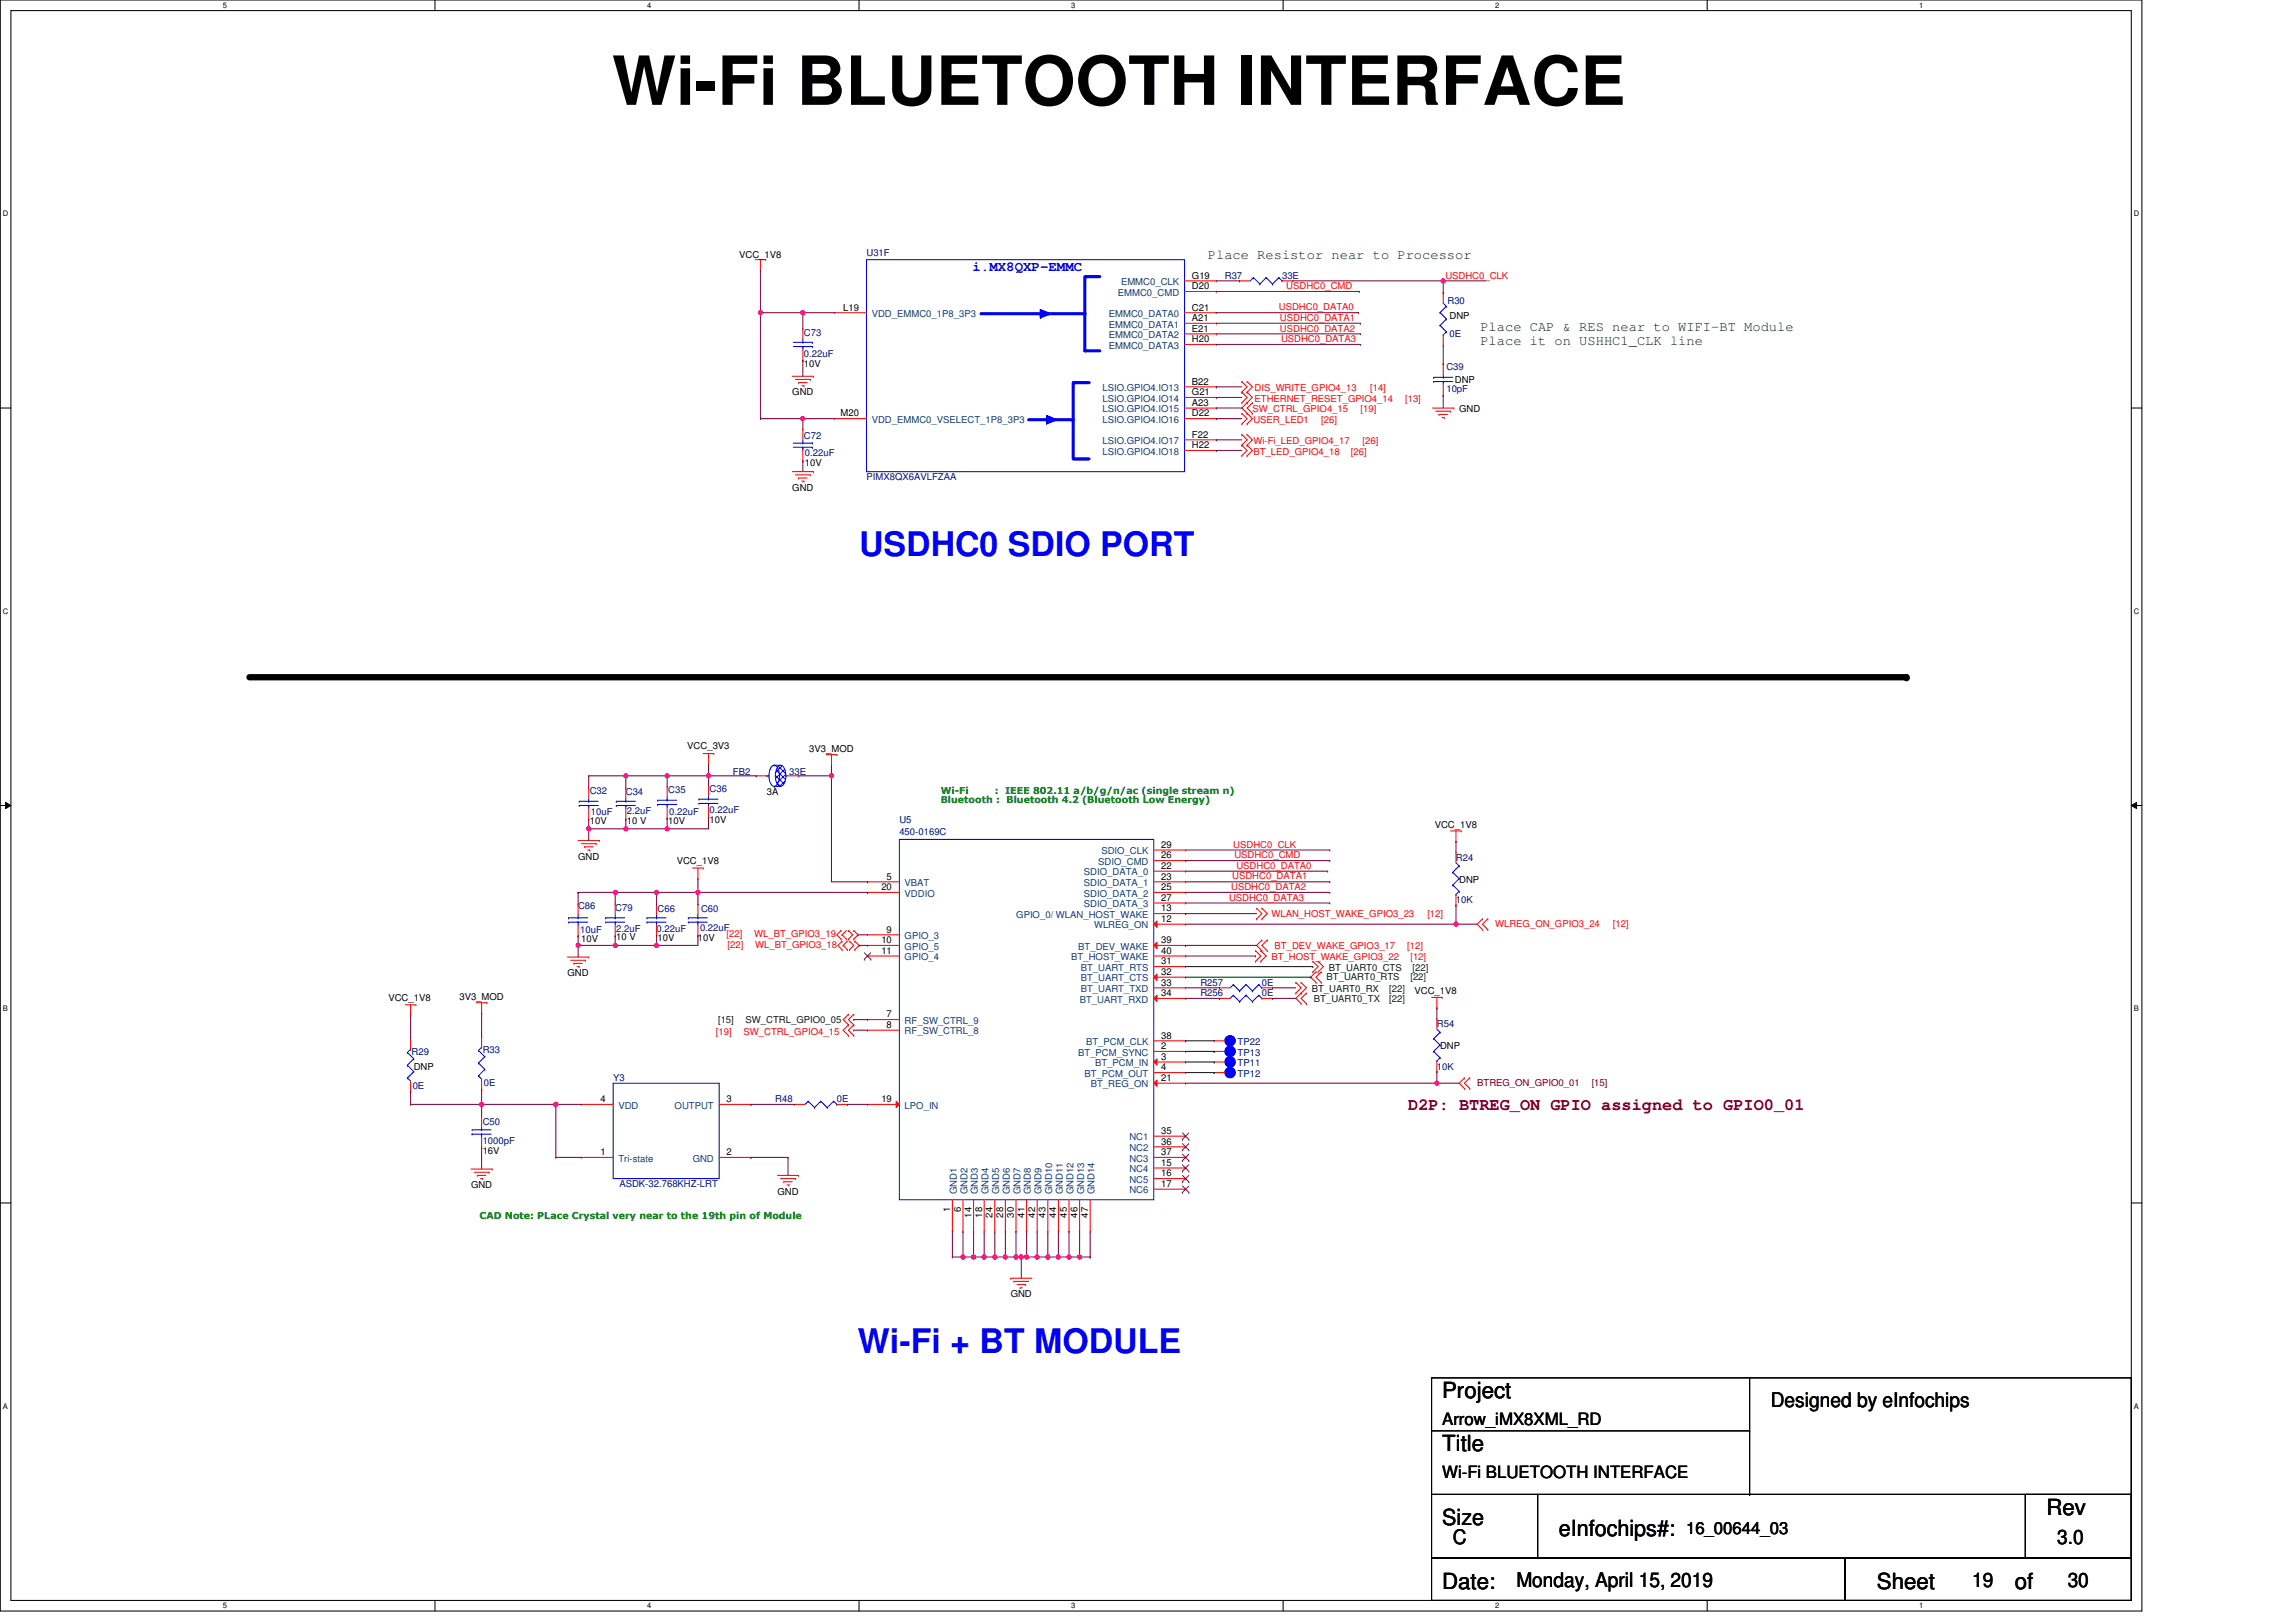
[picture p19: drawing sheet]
<svg xmlns="http://www.w3.org/2000/svg" width="297mm" height="210mm" viewBox="0 0 297 210" stroke-linecap="round" stroke-linejoin="round" font-family="sans-serif">
<defs><g id="words">
<text font-size="8.8" x="79.2" y="13.6">Wi-Fi BLUETOOTH INTERFACE</text>
<g font-size="4.4" fill="#00f">
<text x="111.1" y="72">USDHC0 SDIO PORT</text>
<text x="111" y="175.2">Wi-Fi + BT MODULE</text>
</g>
<g font-size="2.9">
<text x="186.6" y="180.9">Project</text>
<text x="186.6" y="187.8">Title</text>
<text x="186.6" y="197.4">Size</text>
<text x="264.8" y="196">Rev</text>
<text x="201.7" y="198.7">eInfochips#:</text>
<text x="186.6" y="205.6">Date:</text>
<text x="242.8" y="205.6">Sheet</text>
<text x="260.6" y="205.6">of</text>
</g>
<g font-size="2.6">
<text x="229.1" y="182">Designed by eInfochips</text>
<text x="187.9" y="199.9">C</text>
<text x="266.1" y="199.9">3.0</text>
<text x="196.2" y="205.4">Monday, April 15, 2019</text>
<text x="255.2" y="205.4">19</text>
<text x="267.5" y="205.4">30</text>
</g>
<text font-size="2.2" fill="#800000" x="182.2" y="143.6">D2P: BTREG_ON GPIO assigned to GPIO0_01</text>
<g font-size="2.2">
<text x="186.6" y="184.4">Arrow_iMX8XML_RD</text>
<text x="186.6" y="191.3">Wi-Fi BLUETOOTH INTERFACE</text>
<text x="218.1" y="198.5">16_00644_03</text>
</g>
<text font-size="1.8" fill="#00f" x="125.8" y="35.1">i.MX8QXP-EMMC</text>
<g font-size="1.8" fill="#004000">
<text x="156.3" y="33.5">Place Resistor near to Processor</text>
<text x="191.5" y="42.8">Place CAP &amp; RES near to WIFI-BT Module</text>
<text x="191.5" y="44.6">Place it on USHHC1_CLK line</text>
</g>
<g font-size="1.2">
<text x="95.6" y="33.3">VCC_1V8</text>
<text x="109.1" y="40.2">L19</text>
<text x="154.2" y="37.4">D20</text>
<text x="154.2" y="36.1">G19</text>
<text x="154.2" y="40.2">C21</text>
<text x="154.2" y="41.6">A21</text>
<text x="187.5" y="41.3">DNP</text>
<text x="104" y="47.5">10V</text>
<text x="154.2" y="42.9">E21</text>
<text x="154.2" y="44.3">H20</text>
<text x="102.5" y="51.2">GND</text>
<text x="108.7" y="53.9">M20</text>
<text x="154.2" y="49.8">B22</text>
<text x="154.2" y="51.2">G21</text>
<text x="154.2" y="52.5">A23</text>
<text x="154.2" y="53.9">D22</text>
<text x="188.2" y="49.5">DNP</text>
<text x="188.8" y="53.4">GND</text>
<text x="154.2" y="58">H22</text>
<text x="154.2" y="56.6">F22</text>
<text x="102.5" y="63.5">GND</text>
<text x="104.1" y="60.4">10V</text>
<text x="88.9" y="97">VCC_3V3</text>
<text x="104.7" y="97.3">3V3_MOD</text>
<text x="76.3" y="106.6">10V</text>
<text x="81.1" y="106.6">10 V</text>
<text x="86.4" y="106.6">10V</text>
<text x="91.8" y="106.4">10V</text>
<text x="99.2" y="102.9">3A</text>
<text x="185.6" y="107.1">VCC_1V8</text>
<text x="74.8" y="111.2">GND</text>
<text x="87.5" y="111.8">VCC_1V8</text>
<text x="114.7" y="113.8">5</text>
<text x="150.2" y="109.7">29</text>
<text x="150.2" y="111.1">26</text>
<text x="150.2" y="112.5">22</text>
<text x="150.2" y="113.8">23</text>
<text x="114" y="115.2">20</text>
<text x="150.2" y="119.3">12</text>
<text x="150.2" y="118">13</text>
<text x="150.2" y="115.2">25</text>
<text x="150.2" y="116.6">27</text>
<text x="188.8" y="114.3">DNP</text>
<text x="75.2" y="121.9">10V</text>
<text x="79.7" y="121.7">10 V</text>
<text x="85.1" y="121.8">10V</text>
<text x="90.3" y="121.8">10V</text>
<text x="114" y="122.1">10</text>
<text x="114" y="123.4">11</text>
<text x="114.7" y="120.7">9</text>
<text x="150.2" y="123.4">40</text>
<text x="150.2" y="122.1">39</text>
<text x="150.2" y="124.8">31</text>
<text x="50.2" y="129.5">VCC_1V8</text>
<text x="59.4" y="129.3">3V3_MOD</text>
<text x="73.4" y="126.3">GND</text>
<text x="114.7" y="131.7">7</text>
<text x="150.2" y="126.2">32</text>
<text x="150.2" y="127.6">33</text>
<text x="150.2" y="128.9">34</text>
<text x="183" y="128.7">VCC_1V8</text>
<text x="114.7" y="133">8</text>
<text x="150.2" y="134.4">38</text>
<text x="150.2" y="135.8">2</text>
<text x="150.2" y="137.2">3</text>
<text x="186.3" y="135.8">DNP</text>
<text x="53.5" y="138.4">DNP</text>
<text x="77.7" y="142.6">4</text>
<text x="94" y="142.6">3</text>
<text x="114" y="142.6">19</text>
<text x="150.2" y="138.5">4</text>
<text x="150.2" y="139.9">21</text>
<text x="62.4" y="149.4">16V</text>
<text x="77.7" y="149.5">1</text>
<text x="94" y="149.5">2</text>
<text x="150.2" y="146.8">35</text>
<text x="150.2" y="148.1">36</text>
<text x="150.2" y="149.5">37</text>
<text x="60.9" y="153.8">GND</text>
<text x="100.6" y="154.6">GND</text>
<text x="150.2" y="150.9">15</text>
<text x="150.2" y="152.2">16</text>
<text x="150.2" y="153.6">17</text>
<text x="122.9" y="156.9" transform="rotate(-90 122.9 156.9)">1</text>
<text x="124.3" y="156.9" transform="rotate(-90 124.3 156.9)">6</text>
<text x="125.7" y="157.6" transform="rotate(-90 125.7 157.6)">14</text>
<text x="127" y="157.6" transform="rotate(-90 127 157.6)">18</text>
<text x="128.4" y="157.6" transform="rotate(-90 128.4 157.6)">24</text>
<text x="129.8" y="157.6" transform="rotate(-90 129.8 157.6)">28</text>
<text x="131.2" y="157.6" transform="rotate(-90 131.2 157.6)">30</text>
<text x="132.5" y="157.6" transform="rotate(-90 132.5 157.6)">41</text>
<text x="133.9" y="157.6" transform="rotate(-90 133.9 157.6)">42</text>
<text x="135.3" y="157.6" transform="rotate(-90 135.3 157.6)">43</text>
<text x="136.6" y="157.6" transform="rotate(-90 136.6 157.6)">44</text>
<text x="138" y="157.6" transform="rotate(-90 138 157.6)">45</text>
<text x="139.4" y="157.6" transform="rotate(-90 139.4 157.6)">46</text>
<text x="140.8" y="157.6" transform="rotate(-90 140.8 157.6)">47</text>
<text x="130.8" y="167.9">GND</text>
</g>
<g font-size="1.2" fill="#000080">
<text x="112.1" y="33.1">U31F</text>
<text x="158.5" y="36.1">R37</text>
<text x="165.9" y="36.1">33E</text>
<text x="187.3" y="39.4">R30</text>
<text x="104" y="43.5">C73</text>
<text x="104" y="46.2">0.22uF</text>
<text x="187.1" y="47.9">C39</text>
<text x="187.5" y="43.6">0E</text>
<text x="187.1" y="50.8">10pF</text>
<text x="104" y="56.8">C72</text>
<text x="104.1" y="59">0.22uF</text>
<text x="112.1" y="62.1">PIMX8QX6AVLFZAA</text>
<text x="94.8" y="100.3">FB2</text>
<text x="102.1" y="100.3">33E</text>
<text x="76.3" y="102.7">C32</text>
<text x="76.4" y="105.5">10uF</text>
<text x="81" y="102.9">C34</text>
<text x="81.1" y="105.3">2.2uF</text>
<text x="86.4" y="102.6">C35</text>
<text x="86.6" y="105.5">0.22uF</text>
<text x="91.8" y="102.5">C36</text>
<text x="91.8" y="105.2">0.22uF</text>
<text x="116.4" y="106.4">U5</text>
<text x="116.4" y="108.1">450-0169C</text>
<text x="188.4" y="111.4">R24</text>
<text x="74.8" y="117.7">C86</text>
<text x="79.6" y="117.8">C79</text>
<text x="85.1" y="118">C66</text>
<text x="90.7" y="118">C60</text>
<text x="188.4" y="116.9">10K</text>
<text x="75.1" y="120.7">10uF</text>
<text x="79.7" y="120.6">2.2uF</text>
<text x="84.9" y="120.6">0.22uF</text>
<text x="90.6" y="120.4">0.22uF</text>
<text x="155.3" y="127.6">R257</text>
<text x="155.3" y="128.9">R256</text>
<text x="163.3" y="127.6">0E</text>
<text x="163.3" y="128.9">0E</text>
<text x="53.3" y="136.5">R29</text>
<text x="62.4" y="136.2">R33</text>
<text x="160.1" y="136.6">TP13</text>
<text x="160.1" y="138">TP11</text>
<text x="160.1" y="135.2">TP22</text>
<text x="185.9" y="132.9">R54</text>
<text x="53.4" y="140.9">0E</text>
<text x="62.6" y="140.6">0E</text>
<text x="79.3" y="139.9">Y3</text>
<text x="100.3" y="142.7">R48</text>
<text x="108.3" y="142.7">0E</text>
<text x="160.1" y="139.4">TP12</text>
<text x="185.9" y="138.4">10K</text>
<text x="62.4" y="145.5">C50</text>
<text x="62.4" y="148">1000pF</text>
<text x="80.1" y="153.6">ASDK-32.768KHZ-LRT</text>
</g>
<g font-size="1.2" fill="#004080">
<text x="112.8" y="41">VDD_EMMC0_1P8_3P3</text>
<text x="143.5" y="41">EMMC0_DATA0</text>
<text x="144.6" y="38.3">EMMC0_CMD</text>
<text x="145" y="36.9">EMMC0_CLK</text>
<text x="143.5" y="42.4">EMMC0_DATA1</text>
<text x="143.5" y="43.8">EMMC0_DATA2</text>
<text x="143.5" y="45.1">EMMC0_DATA3</text>
<text x="142.6" y="50.6">LSIO.GPIO4.IO13</text>
<text x="142.6" y="52">LSIO.GPIO4.IO14</text>
<text x="142.6" y="53.4">LSIO.GPIO4.IO15</text>
<text x="112.8" y="54.7">VDD_EMMC0_VSELECT_1P8_3P3</text>
<text x="142.6" y="58.8">LSIO.GPIO4.IO18</text>
<text x="142.6" y="57.5">LSIO.GPIO4.IO17</text>
<text x="142.6" y="54.7">LSIO.GPIO4.IO16</text>
<text x="140.2" y="113.3">SDIO_DATA_0</text>
<text x="142.1" y="111.9">SDIO_CMD</text>
<text x="142.5" y="110.6">SDIO_CLK</text>
<text x="117" y="114.7">VBAT</text>
<text x="117" y="116">VDDIO</text>
<text x="131.5" y="118.8">GPIO_0/ WLAN_HOST_WAKE</text>
<text x="140.2" y="114.7">SDIO_DATA_1</text>
<text x="140.2" y="116">SDIO_DATA_2</text>
<text x="140.2" y="117.4">SDIO_DATA_3</text>
<text x="117" y="121.5">GPIO_3</text>
<text x="117" y="122.9">GPIO_5</text>
<text x="117" y="124.3">GPIO_4</text>
<text x="138.6" y="124.3">BT_HOST_WAKE</text>
<text x="139.5" y="122.9">BT_DEV_WAKE</text>
<text x="139.8" y="125.6">BT_UART_RTS</text>
<text x="141.5" y="120.2">WLREG_ON</text>
<text x="139.7" y="129.8">BT_UART_RXD</text>
<text x="139.8" y="127">BT_UART_CTS</text>
<text x="139.8" y="128.4">BT_UART_TXD</text>
<text x="117" y="132.5">RF_SW_CTRL_9</text>
<text x="117" y="133.9">RF_SW_CTRL_8</text>
<text x="139.5" y="136.6">BT_PCM_SYNC</text>
<text x="140.5" y="135.2">BT_PCM_CLK</text>
<text x="141.7" y="138">BT_PCM_IN</text>
<text x="80" y="143.5">VDD</text>
<text x="87.3" y="143.5">OUTPUT</text>
<text x="117" y="143.5">LPO_IN</text>
<text x="140.3" y="139.4">BT_PCM_OUT</text>
<text x="141.1" y="140.7">BT_REG_ON</text>
<text x="146.1" y="147.6">NC1</text>
<text x="146.1" y="149">NC2</text>
<text x="80" y="150.3">Tri-state</text>
<text x="89.6" y="150.3">GND</text>
<text x="123.8" y="154.6" transform="rotate(-90 123.8 154.6)">GND1</text>
<text x="125.2" y="154.6" transform="rotate(-90 125.2 154.6)">GND2</text>
<text x="126.5" y="154.6" transform="rotate(-90 126.5 154.6)">GND3</text>
<text x="127.9" y="154.6" transform="rotate(-90 127.9 154.6)">GND4</text>
<text x="129.3" y="154.6" transform="rotate(-90 129.3 154.6)">GND5</text>
<text x="130.6" y="154.6" transform="rotate(-90 130.6 154.6)">GND6</text>
<text x="132" y="154.6" transform="rotate(-90 132 154.6)">GND7</text>
<text x="133.4" y="154.6" transform="rotate(-90 133.4 154.6)">GND8</text>
<text x="134.8" y="154.6" transform="rotate(-90 134.8 154.6)">GND9</text>
<text x="136.1" y="154.6" transform="rotate(-90 136.1 154.6)">GND10</text>
<text x="137.5" y="154.6" transform="rotate(-90 137.5 154.6)">GND11</text>
<text x="138.9" y="154.6" transform="rotate(-90 138.9 154.6)">GND12</text>
<text x="140.2" y="154.6" transform="rotate(-90 140.2 154.6)">GND13</text>
<text x="141.6" y="154.6" transform="rotate(-90 141.6 154.6)">GND14</text>
<text x="146.1" y="150.3">NC3</text>
<text x="146.1" y="151.7">NC4</text>
<text x="146.1" y="153.1">NC5</text>
<text x="146.1" y="154.4">NC6</text>
</g>
<g font-size="1.2" fill="#f00">
<text x="165.5" y="40.2">USDHC0_DATA0</text>
<text x="165.6" y="41.5">USDHC0_DATA1</text>
<text x="166.4" y="37.4">USDHC0_CMD</text>
<text x="187" y="36">USDHC0_CLK</text>
<text x="165.6" y="42.9">USDHC0_DATA2</text>
<text x="165.7" y="44.3">USDHC0_DATA3</text>
<text x="162" y="53.4">SW_CTRL_GPIO4_15</text>
<text x="162.3" y="52">ETHERNET_RESET_GPIO4_14</text>
<text x="162.3" y="50.6">DIS_WRITE_GPIO4_13</text>
<text x="176" y="53.4">[19]</text>
<text x="177.2" y="50.6">[14]</text>
<text x="181.8" y="52">[13]</text>
<text x="162.2" y="54.7">USER_LED1</text>
<text x="162.2" y="57.5">Wi-Fi_LED_GPIO4_17</text>
<text x="162.2" y="58.9">BT_LED_GPIO4_18</text>
<text x="170.9" y="54.7">[26]</text>
<text x="174.8" y="58.9">[26]</text>
<text x="176.3" y="57.5">[26]</text>
<text x="159.4" y="113.8">USDHC0_DATA1</text>
<text x="159.6" y="109.7">USDHC0_CLK</text>
<text x="159.7" y="111.1">USDHC0_CMD</text>
<text x="160" y="112.4">USDHC0_DATA0</text>
<text x="159" y="116.6">USDHC0_DATA3</text>
<text x="159.3" y="115.2">USDHC0_DATA2</text>
<text x="164.5" y="118.6">WLAN_HOST_WAKE_GPIO3_23</text>
<text x="184.7" y="118.6">[12]</text>
<text x="94" y="121.3">[22]</text>
<text x="94.1" y="122.6">[22]</text>
<text x="97.6" y="121.3">WL_BT_GPIO3_19</text>
<text x="97.7" y="122.6">WL_BT_GPIO3_18</text>
<text x="164.5" y="124.3">BT_HOST_WAKE_GPIO3_22</text>
<text x="164.9" y="122.8">BT_DEV_WAKE_GPIO3_17</text>
<text x="182" y="122.8">[12]</text>
<text x="182.5" y="124.3">[12]</text>
<text x="193.4" y="120">WLREG_ON_GPIO3_24</text>
<text x="208.7" y="120">[12]</text>
<text x="92.6" y="133.9">[19]</text>
<text x="96.2" y="133.9">SW_CTRL_GPIO4_15</text>
</g>
<g font-size="1.2" fill="#008000">
<text x="121.7" y="102.7">Wi-Fi</text>
<text x="121.7" y="104">Bluetooth : Bluetooth 4.2 (Bluetooth Low Energy)</text>
<text x="128.7" y="102.7">: IEEE 802.11 a/b/g/n/ac (single stream n)</text>
<text x="62" y="157.7">CAD Note: PLace Crystal very near to the 19th pin of Module</text>
</g>
<g font-size="1.2" fill="#004000">
<text x="171.9" y="125.6">BT_UART0_CTS</text>
<text x="182.7" y="125.6">[22]</text>
<text x="169.7" y="128.4">BT_UART0_RX</text>
<text x="170" y="129.6">BT_UART0_TX</text>
<text x="171.6" y="126.9">BT_UART0_RTS</text>
<text x="179.7" y="128.4">[22]</text>
<text x="179.7" y="129.6">[22]</text>
<text x="182.5" y="126.9">[22]</text>
<text x="92.9" y="132.4">[15]</text>
<text x="96.5" y="132.4">SW_CTRL_GPIO0_05</text>
</g>
<g font-size="1.2" fill="#800000">
<text x="191.1" y="140.6">BTREG_ON_GPIO0_01</text>
<text x="205.9" y="140.6">[15]</text>
</g>
<g font-size="1">
<text x="28.8" y="1">5</text>
<text x="83.7" y="1">4</text>
<text x="138.6" y="1">3</text>
<text x="193.4" y="1">2</text>
<text x="248.3" y="1">1</text>
<text x=".4" y="28">D</text>
<text x="276.1" y="28">D</text>
<text x=".4" y="79.4">C</text>
<text x="276.1" y="79.4">C</text>
<text x=".4" y="130.8">B</text>
<text x="276.1" y="130.8">B</text>
<text x=".4" y="182.3">A</text>
<text x="276.1" y="182.3">A</text>
<text x="28.8" y="208.1">5</text>
<text x="83.7" y="208.1">4</text>
<text x="138.6" y="208.1">3</text>
<text x="193.4" y="208.1">2</text>
<text x="248.3" y="208.1">1</text>
</g>
</g></defs>
<path d="M0 0h277.1v208.5h-277.1zM1.4 1.4h274.3v205.7h-274.3z" fill="none" stroke="#000" stroke-width=".13"/>
<g fill="#fff">
<path d="M28.8 .1h.6v1.1h-.6z"/>
<path d="M28.8 207.3h.6v1.1h-.6z"/>
</g>
<path d="M56.3 0v1.4M56.3 207.1v1.4" fill="none" stroke="#000" stroke-width=".13"/>
<g fill="#fff">
<path d="M83.7 .1h.6v1.1h-.6z"/>
<path d="M83.7 207.3h.6v1.1h-.6z"/>
</g>
<path d="M111.1 0v1.4M111.1 207.1v1.4" fill="none" stroke="#000" stroke-width=".13"/>
<g fill="#fff">
<path d="M138.6 .1h.5v1.1h-.5z"/>
<path d="M138.6 207.3h.5v1.1h-.5z"/>
</g>
<path d="M166 0v1.4M166 207.1v1.4" fill="none" stroke="#000" stroke-width=".13"/>
<g fill="#fff">
<path d="M193.4 .1h.6v1.1h-.6z"/>
<path d="M193.4 207.3h.6v1.1h-.6z"/>
</g>
<path d="M220.9 0v1.4M220.9 207.1v1.4" fill="none" stroke="#000" stroke-width=".13"/>
<g fill="#fff">
<path d="M248.3 .1h.5v1.1h-.5z"/>
<path d="M248.3 207.3h.5v1.1h-.5z"/>
<path d="M.4 27.1h.7v1.1h-.7z"/>
<path d="M276.1 27.1h.7v1.1h-.7z"/>
<path d="M.4 78.5h.7v1.1h-.7z"/>
<path d="M276.1 78.5h.7v1.1h-.7z"/>
</g>
<path d="M0 52.8h1.4M275.7 52.8h1.4" fill="none" stroke="#000" stroke-width=".13"/>
<g fill="#fff">
<path d="M.4 130h.6v1.1h-.6z"/>
<path d="M276.1 130h.6v1.1h-.6z"/>
</g>
<path d="M0 104.2h1.4M.7 103.8l.7 .4-.7 .4zM275.7 104.2l.7-.4v.8zM275.7 104.2h1.4" fill="none" stroke="#000" stroke-width=".13"/>
<path d="M.7 103.8l.7 .4-.7 .4zM275.7 104.2l.7-.4v.8z" fill="#000"/>
<g fill="#fff">
<path d="M.4 181.4h.6v1.1h-.6z"/>
<path d="M276.1 181.4h.6v1.1h-.6z"/>
</g>
<path d="M0 155.7h1.4M275.7 155.7h1.4M185.2 178.3h90.5v15.1h-90.5zM226.4 178.3v15.1M185.2 193.4h13.7v8.2h-13.7zM185.2 185.2h41.2M198.9 193.4h76.8v8.2h-76.8zM226.4 193.4h.1M226.4 185.2h.1M262 193.4h13.7v8.2h-13.7zM185.2 201.6h53.5v5.5h-53.5zM238.7 201.6h37v5.5h-37z" fill="none" stroke="#000" stroke-width=".13"/>
<path d="M32.3 87.6h214.4" fill="none" stroke="#000" stroke-width=".82"/>
<circle cx="246.7" cy="87.6" r=".41" fill="#000"/>
<g fill="none" stroke="#f00" stroke-width=".13">
<path d="M97.7 33.6h1.4M98.4 35h.1M98.4 33.6v1.4M99.1 33.6h.1M102.5 48.7h2.7M102.9 49.1h1.9M103.3 49.5h.1M103.3 49.5h1.1M103.7 49.9h.3M103.9 46.6h.1M103.9 42.5h.1M103.9 42.5v1.4"/>
<path d="M103.9 45.3v1.3M104 49.9h.1M104.8 49.1h.1M105.2 48.7h.1M160.7 50.7h.1M160.7 52.1h.1M160.7 53.5h.1M160.7 54.9h.1M160.7 56.2h.1M160.7 57.6h.1M160.7 59h.1M160.7 49.4h.1"/>
<path d="M160.7 50.7l.6 .7-.6 .7M160.7 53.5l.6 .7-.6 .7M160.7 56.2l.6 .7-.6 .7M160.7 57.6l.6 .7-.6 .7M160.7 49.4l.6 .7-.6 .6M161.3 52.1h.1M161.3 53.5h.1M161.3 50.7h.1M161.3 54.9h.1M161.3 56.2h.1M161.3 57.6h.1M161.3 59h.1"/>
<path d="M161.3 49.4h.1M161.3 50.7l.7 .7-1.3 1.4 1.3 1.4-.7 .7M161.3 56.2l.7 .7-.7 .7M161.3 57.6l.7 .7-.7 .7M161.3 49.4l.7 .7-.7 .6M162 53.5h.1M162 52.1h.1M162 52.1l-.7 .7 .7 .7M185.3 52.8h2.8M185.8 53.2h1.9M186.2 53.6h.1M186.2 53.6h1.1"/>
<path d="M186.6 54h.2M186.8 54h.1M187.7 53.2h.1M188.1 52.8h.1M102.5 61h2.7M102.9 61.4h1.9M103.3 61.9h.1M103.3 61.9h1.1M103.7 62.3h.3M104 62.3h.1M104.8 61.4h.1M105.2 61h.1"/>
<path d="M91 97.5h1.3M91.7 98.9h.1M91.7 97.5v1.4M92.3 97.5h.1M106.9 97.7h1.4M107.6 99h.1M107.6 97.7v1.3M108.3 97.7h.1M74.8 108.8h2.7M75.2 109.2h1.9M75.6 109.6h.1M75.6 109.6h1.1"/>
<path d="M76 110h.3M76.3 110h.1M77.1 109.2h.1M77.5 108.8h.1M89.6 112.3h1.4M90.3 113.7h.1M90.3 112.3v1.4M91 112.3h.1M162.6 117.5h.1M162.6 118.9h.1M162.6 117.5l.7 .7-.7 .7M163.3 117.5h.1"/>
<path d="M163.3 118.9h.1M163.3 117.5l.6 .7-.6 .7M187.7 107.5h1.3M188.4 108.9h.1M188.4 107.5v1.4M189 107.5h.1M191.8 118.9h.1M191.8 118.9l-.7 .7 .7 .7M192.5 118.9h.1M192.5 118.9l-.7 .7 .7 .7M52.4 130h1.4M53.1 131.4h.1"/>
<path d="M53.1 130v1.4M53.8 130h.1M61.6 129.8h1.4M62.3 131.1h.1M62.3 129.8v1.3M63 129.8h.1M73.4 123.9h2.8M73.8 124.3h2M74.2 124.7h.1M74.2 124.7h1.1M74.7 125.1h.2M74.9 125.1h.1"/>
<path d="M75.8 124.3h.1M76.2 123.9h.1M108.8 120.4h.1M108.8 121.5h.1M108.8 120.4l-.5 .6 .5 .5M108.9 121h.1M108.9 121.8h.1M108.9 122.9h.1M108.9 121l.6 .5M108.9 121.8l-.5 .5 .5 .6M109.1 122.3h.1M109.1 122.3l.5 .6"/>
<path d="M109.5 121.5h.1M109.5 120.4l-.6 .6M109.6 122.9h.1M109.6 121.8l-.5 .5M109.8 121.5h.1M109.8 120.4h.1M109.8 132.6h.1M109.8 131.3h.1M109.8 134h.1M109.8 120.4l.5 .6-.5 .5M109.8 131.3l-.7 .6 .7 .7M109.8 132.6l-.7 .7 .7 .7"/>
<path d="M109.9 122.9h.1M109.9 121.8h.1M109.9 121.8l.6 .5-.6 .6M110.5 121.5h.1M110.5 120.4h.1M110.5 132.6h.1M110.5 131.3h.1M110.5 134h.1M110.5 120.4l.5 .6-.5 .5M110.5 131.3l-.7 .6 .7 .7M110.5 132.6l-.7 .7 .7 .7M110.6 122.9h.1"/>
<path d="M110.6 121.8h.1M110.6 121.8l.5 .5-.5 .6M162.4 123h.1M162.4 124.4h.1M162.4 123l.7 .7-.7 .7M163.1 123h.1M163.1 124.4h.1M163.1 123l.7 .7-.7 .7M163.3 121.7h.1M163.3 123h.1M163.3 121.7l-.7 .6 .7 .7M163.9 123h.1"/>
<path d="M163.9 121.7h.1M163.9 121.7l-.6 .6 .6 .7M167.6 127.1h.1M167.6 128.5h.1M167.6 127.1l.7 .7-.7 .7M168.3 127.1h.1M168.3 128.5h.1M168.3 129.9h.1M168.3 127.1l.7 .7-1.4 1.4 .7 .7M169 129.9h.1M169 128.5h.1M169 128.5l-.7 .7 .7 .7"/>
<path d="M169.8 124.4h.1M169.8 125.8h.1M169.8 124.4l.7 .7-.7 .7M170.3 125.8h.1M170.3 127.1h.1M170.3 125.8l-.7 .7 .7 .6M170.5 124.4h.1M170.5 125.8h.1M170.5 124.4l.7 .7-.7 .7M170.9 127.1h.1M170.9 125.8h.1M170.9 125.8l-.6 .7 .6 .6"/>
<path d="M185.2 129.1h1.4M185.9 130.4h.1M185.9 129.1v1.3M186.6 129.1h.1M189.5 139.5h.1M189.5 139.5l-.7 .7 .7 .7M190.1 139.5h.1M190.1 139.5l-.6 .7 .6 .7M191.8 120.3h.1M192.5 120.3h.1M60.9 151.3h2.8M61.3 151.7h2"/>
<path d="M61.8 152.1h.1M61.8 152.1h1.1M62.2 152.5h.2M62.4 152.5h.1M63.3 151.7h.1M63.7 151.3h.1M100.6 152.1h2.7M101 152.5h1.9M101.4 152.9h.1M101.4 152.9h1.1M101.8 153.3h.3M102.1 153.3h.1"/>
<path d="M102.9 152.5h.1M103.3 152.1h.1M189.5 140.9h.1M190.1 140.9h.1M130.8 165.4h.1M130.8 165.4h2.7M131.2 165.8h.1M131.2 165.8h1.9M131.6 166.2h1.1M132 166.6h.1M132 166.6h.3M132.7 166.2h.1"/>
</g>
<path d="M102.6 44.3h2.5M102.6 44.9h2.5M103.9 44.3h.1M103.9 44.9h.1M103.9 43.9v.4M103.9 44.9v.4M105.1 44.3h.1M105.1 44.9h.1" fill="none" stroke="#00f" stroke-width=".13"/>
<circle cx="159.1" cy="136.1" r=".68" fill="#00f"/>
<g fill="none" stroke="#00f" stroke-width=".13">
<path d="M185.5 48.8h.1M185.5 49.4h.1M185.5 48.8h2.4M185.5 49.4h2.4M186.7 48.8h.1M186.7 49.4h.1M186.7 48.4v.4M186.7 49.4v.4M78.4 119.3h.1M78.4 118.8h.1M78.4 119.3h2.4M78.4 118.8h2.4"/>
<path d="M79.6 119.3h.1M79.6 118.8h.1M79.6 118.4v.4M79.6 119.3v.4M159.6 127.4h.1M159.6 127.4l-.5 .4M159.6 127.4l.8 .8M160.4 128.2h.1M161.2 127.4h.1M161.2 127.4l-.8 .8M161.2 127.4l.8 .8M162 128.2h.1"/>
<path d="M162.8 127.4h.1M162.8 127.4l-.8 .8M162.8 127.4l.5 .4M163.3 127.8h.1"/>
<circle cx="159.1" cy="136.1" r=".68"/>
</g>
<g fill="none" stroke="#f00" stroke-width=".13">
<path d="M186.7 51.2h.1M186.7 47h.1M186.7 47v1.4M186.7 49.8v1.4M79.6 117h.1M79.6 117v1.4M79.6 119.7v1.4M79.6 121.1h.1M157.1 136.1h.1M157.1 136.1h1.4M157.8 127.8h.1M157.8 127.8h1.3"/>
<path d="M163.3 127.8h1.3M164.6 127.8h.1"/>
</g>
<circle cx="159.1" cy="137.4" r=".68" fill="#00f"/>
<g fill="none" stroke="#00f" stroke-width=".13">
<path d="M83.7 119.3h.1M83.7 118.8h.1M83.7 119.3h2.5M83.7 118.8h2.5M84.9 119.3h.1M84.9 118.8h.1M84.9 118.4v.4M84.9 119.3v.4M159.6 128.8h.1M159.6 128.8l-.5 .4M159.6 128.8l.8 .8M160.4 129.6h.1"/>
<path d="M161.2 128.8h.1M161.2 128.8l-.8 .8M161.2 128.8l.8 .8M162 129.6h.1M162.8 128.8h.1M162.8 128.8l-.8 .8M162.8 128.8l.5 .4M163.3 129.2h.1"/>
<circle cx="159.1" cy="137.4" r=".68"/>
</g>
<path d="M84.9 117h.1M84.9 117v1.4M84.9 119.7v1.4M84.9 121.1h.1M157.1 137.4h.1M157.1 137.4h1.4M157.8 129.2h.1M157.8 129.2h1.3M163.3 129.2h1.3M164.6 129.2h.1" fill="none" stroke="#f00" stroke-width=".13"/>
<circle cx="159.1" cy="138.8" r=".68" fill="#00f"/>
<g fill="none" stroke="#00f" stroke-width=".13">
<path d="M89.1 119.3h.1M89.1 118.8h.1M89.1 119.3h2.4M89.1 118.8h2.4M90.3 119.3h.1M90.3 118.8h.1M90.3 118.4v.4M90.3 119.3v.4M90.4 104h.1M90.4 103.4h.1M90.4 104h2.5M90.4 103.4h2.5"/>
<path d="M91.7 104h.1M91.7 103.4h.1M91.7 103v.4M91.7 104v.4M116.4 108.6h32.9v46.7h-32.9z"/>
<circle cx="159.1" cy="138.8" r=".68"/>
</g>
<path d="M90.3 117h.1M90.3 117v1.4M90.3 119.7v1.4M91.7 101.6h.1M91.7 105.8h.1M91.7 101.6v1.4M91.7 104.4v1.4M112.2 114.1h.1M112.2 114.1h4.2M90.3 121.1h.1M157.1 138.8h.1M157.1 138.8h1.4" fill="none" stroke="#f00" stroke-width=".13"/>
<path d="M115.9 142.5l.5 .4-.5 .4z" fill="#f00"/>
<g fill="none" stroke="#f00" stroke-width=".13">
<path d="M112.2 115.5h.1M112.2 115.5h4.2M112.2 121h.1M112.2 122.3h.1M112.2 123.7h.1M112.2 121h4.2M112.2 122.3h4.2M112.2 123.7h4.2M112.2 142.9h.1M112.2 142.9h4.2M115.9 142.5l.5 .4-.5 .4zM149.3 147h4.1"/>
<path d="M149.3 148.4h4.1M149.3 149.8h4.1M153.4 147h.1M153.4 148.4h.1M153.4 149.8h.1"/>
</g>
<g fill="none" stroke="#804000" stroke-width=".13">
<path d="M111.8 124.1h.1M111.8 123.3l.9 .8M112.6 123.3l-.8 .8M112.7 124.1h.1M153 147.5h.1M153 148.8h.1M153 150.2h.1M153 146.6l.8 .9M153 148l.8 .8M153 149.4l.8 .8M153.8 146.6l-.8 .9M153.8 148l-.8 .8"/>
<path d="M153.8 149.4l-.8 .8M153.8 147.5h.1M153.8 148.8h.1M153.8 150.2h.1"/>
</g>
<path d="M149.3 119.6l.4-.4v.8z" fill="#f00"/>
<path d="M149.3 119.6l.4-.4v.8zM149.3 119.6h4.1M149.3 118.2h4.1M153.4 119.6h.1M153.4 118.2h.1M112.2 131.9h.1M112.2 133.3h.1M112.2 131.9h4.2M112.2 133.3h4.2M149.3 123.7h4.1M153.4 123.7h.1" fill="none" stroke="#f00" stroke-width=".13"/>
<path d="M149.3 122.3l.4-.4v.9z" fill="#f00"/>
<path d="M149.3 122.3l.4-.4v.9zM149.3 122.3h4.1M149.3 125.1h4.1M153.4 122.3h.1M153.4 125.1h.1" fill="none" stroke="#f00" stroke-width=".13"/>
<path d="M149.3 126.5l.4-.5v.9z" fill="#f00"/>
<path d="M149.3 126.5l.4-.5v.9zM149.3 126.5h4.1M149.3 127.8h4.1M153.4 126.5h.1M153.4 127.8h.1" fill="none" stroke="#f00" stroke-width=".13"/>
<path d="M149.3 129.2l.4-.4v.8z" fill="#f00"/>
<path d="M149.3 110h4.1M149.3 111.4h4.1M153.4 110h.1M153.4 111.4h.1M149.3 129.2l.4-.4v.8zM149.3 129.2h4.1M149.3 134.7h4.1M149.3 136.1h4.1M153.4 129.2h.1M153.4 134.7h.1M153.4 136.1h.1" fill="none" stroke="#f00" stroke-width=".13"/>
<path d="M149.7 137v.8l-.4-.4z" fill="#f00"/>
<path d="M149.3 137.4h4.1M149.3 138.8h4.1M149.7 137v.8l-.4-.4zM153.4 137.4h.1M153.4 138.8h.1" fill="none" stroke="#f00" stroke-width=".13"/>
<path d="M149.7 139.8v.8l-.4-.4z" fill="#f00"/>
<g fill="none" stroke="#f00" stroke-width=".13">
<path d="M76.2 101.9h.1M76.2 106h.1M76.2 101.9v1.4M76.2 104.7v1.3M149.3 112.7h4.1M149.3 114.1h4.1M149.3 115.5h4.1M149.3 116.9h4.1M153.4 112.7h.1M153.4 114.1h.1M153.4 115.5h.1M153.4 116.9h.1"/>
<path d="M149.7 139.8v.8l-.4-.4zM123.2 159.4h.1M123.2 155.3v4.1M124.6 159.4h.1M124.6 155.3v4.1M126 159.4h.1M126 155.3v4.1M127.3 159.4h.1M127.3 155.3v4.1M128.7 159.4h.1M128.7 155.3v4.1M130.1 159.4h.1"/>
<path d="M130.1 155.3v4.1M131.4 159.4h.1M131.4 155.3v4.1M132.8 159.4h.1M132.8 155.3v4.1M134.2 159.4h.1M134.2 155.3v4.1M135.6 159.4h.1M135.6 155.3v4.1M136.9 159.4h.1M136.9 155.3v4.1M138.3 159.4h.1"/>
<path d="M138.3 155.3v4.1M139.7 159.4h.1M139.7 155.3v4.1M141 159.4h.1M141 155.3v4.1M149.3 140.2h4.1M149.3 151.1h4.1M149.3 152.5h4.1M149.3 153.9h4.1M153.4 140.2h.1M153.4 151.1h.1M153.4 152.5h.1"/>
<path d="M153.4 153.9h.1"/>
</g>
<path d="M153 151.6h.1M153 152.9h.1M153 154.3h.1M153 150.7l.8 .9M153 152.1l.8 .8M153 153.5l.8 .8M153.8 150.7l-.8 .9M153.8 152.1l-.8 .8M153.8 153.5l-.8 .8M153.8 151.6h.1M153.8 152.9h.1M153.8 154.3h.1" fill="none" stroke="#804000" stroke-width=".13"/>
<path d="M112.1 33.6h41.1v27.4h-41.1zM74.9 104.2h.1M74.9 103.7h.1M74.9 104.2h2.5M74.9 103.7h2.5M76.2 104.2h.1M76.2 103.7h.1M76.2 103.3v.4M76.2 104.2v.5" fill="none" stroke="#00f" stroke-width=".13"/>
<path d="M142.3 35.8h-1.9v9.6h1.9M126.9 40.6h13.5" fill="none" stroke="#00f" stroke-width=".41"/>
<path d="M134.6 40l1.4 .6-1.4 .5z" fill-rule="evenodd" fill="#00f"/>
<path d="M134.6 40l1.4 .6-1.4 .5z" fill="none" stroke="#00f" stroke-width=".13"/>
<path d="M133.1 54.3h5.7M140.9 49.5h-2.1v9.9h2.1" fill="none" stroke="#00f" stroke-width=".41"/>
<path d="M135.4 53.8l1.4 .5-1.4 .6z" fill-rule="evenodd" fill="#00f"/>
<g fill="none" stroke="#00f" stroke-width=".13">
<path d="M162.2 35.9h.1M162.2 35.9l-.5 .4M162.2 35.9l.8 .9M163 36.8h.1M163.8 35.9h.1M163.8 35.9l-.8 .9M163.8 35.9l.8 .9M164.6 36.8h.1M165.5 35.9h.1M165.5 35.9l-.9 .9M165.5 35.9l.4 .4M165.9 36.3h.1"/>
<path d="M102.6 57.3h2.5M102.6 57.9h2.5M103.9 57.3h.1M103.9 57.9h.1M103.9 56.9v.4M103.9 57.9v.4M105.1 57.3h.1M105.1 57.9h.1M135.4 53.8l1.4 .5-1.4 .6zM79.7 104.2h.1M79.7 103.7h.1M79.7 104.2h2.5"/>
<path d="M79.7 103.7h2.5M81 104.2h.1M81 103.7h.1M81 103.3v.4M81 104.2v.5M85.1 104.1h.1M85.1 103.6h.1M85.1 104.1h2.4M85.1 103.6h2.4M86.3 104.1h.1M86.3 103.6h.1M86.3 103.1v.5"/>
<path d="M86.3 104.1v.4M187.9 112.9h.1M187.9 114.5h.1M187.9 112.9l.9 .8M187.9 114.5l.9 .9M188.4 115.8h.1M188.4 111.6l.4 .5M188.8 112.1h.1M188.8 113.7h.1M188.8 115.4h.1M188.8 112.1l-.9 .8M188.8 113.7l-.9 .8"/>
<path d="M188.8 115.4l-.4 .4M185.5 134.4h.1M185.5 136.1h.1M185.5 134.4l.8 .8M185.5 136.1l.8 .8M185.9 137.3h.1M185.9 133.2l.4 .4M186.3 133.6h.1M186.3 135.2h.1M186.3 136.9h.1M186.3 133.6l-.8 .8M186.3 135.2l-.8 .9"/>
<path d="M186.3 136.9l-.4 .4M61.1 146.8h.1M61.1 146.2h.1M61.1 146.8h2.4M61.1 146.2h2.4M62.3 146.8h.1M62.3 146.2h.1M62.3 145.8v.4M62.3 146.8v.4M79.3 140.2h13.7v12.3h-13.7zM104.6 142.5h.1M104.6 142.5l-.5 .4"/>
<path d="M104.6 142.5l.8 .8M105.4 143.3h.1M106.2 142.5h.1M106.2 142.5l-.8 .8M106.2 142.5l.8 .8M107 143.3h.1M107.8 142.5h.1M107.8 142.5l-.8 .8M107.8 142.5l.5 .4M108.3 142.9h.1"/>
</g>
<g fill="none" stroke="#f00" stroke-width=".13">
<path d="M153.2 37.7h4.2M153.2 36.3h4.2M157.4 37.7h.1M157.4 36.3h.1M160.4 36.3h.1M160.4 36.3h1.3M165.9 36.3h1.3M167.2 36.3h.1M103.9 59.7h.1M103.9 55.5h.1M103.9 55.5v1.4M103.9 58.3v1.4"/>
<path d="M108 40.5h.1M108 54.2h.1M108 40.5h4.1M108 54.2h4.1M153.2 40.5h4.2M153.2 54.2h4.2M153.2 58.3h4.2M153.2 56.9h4.2M153.2 41.8h4.2M153.2 43.2h4.2M153.2 44.6h4.2M153.2 50.1h4.2"/>
<path d="M153.2 51.4h4.2M153.2 52.8h4.2M157.4 58.3h.1M157.4 56.9h.1M157.4 40.5h.1M157.4 41.8h.1M157.4 43.2h.1M157.4 44.6h.1M157.4 50.1h.1M157.4 51.4h.1M157.4 52.8h.1M157.4 54.2h.1"/>
<path d="M81 101.9h.1M81 106h.1M81 101.9v1.4M81 104.7v1.3M86.3 101.8h.1M86.3 105.9h.1M86.3 101.8v1.3M86.3 104.5v1.4M188.4 110.3h.1M188.4 117.1h.1M188.4 110.3v1.3M188.4 115.8v1.3"/>
<path d="M185.9 131.8h.1M185.9 138.7h.1M185.9 131.8v1.4M185.9 137.3v1.4M62.3 144.4h.1M62.3 148.5h.1M62.3 144.4v1.4M62.3 147.2v1.3M75.2 149.8h.1M75.2 142.9h.1M75.2 149.8h4.1M75.2 142.9h4.1"/>
<path d="M93 149.8h4.1M93 142.9h4.1M97.1 149.8h.1M97.1 142.9h.1M102.8 142.9h.1M102.8 142.9h1.3M108.3 142.9h1.3M109.6 142.9h.1"/>
</g>
<circle cx="159.1" cy="134.7" r=".68" fill="#00f"/>
<g fill="none" stroke="#00f" stroke-width=".13">
<path d="M186.7 39.2l.4 .4M187.1 39.6h.1M187.1 39.6l-.8 .9M186.3 40.5h.1M186.3 42.1h.1M186.3 40.5l.8 .8M186.3 42.1l.8 .8M186.7 43.3h.1M187.1 41.3h.1M187.1 42.9h.1M187.1 41.3l-.8 .8M187.1 42.9l-.4 .4"/>
<path d="M52.7 139.5h.1M52.7 137.8h.1M52.7 136.2h.1M52.7 139.5l.4 .4M52.7 137.8l.8 .9M52.7 136.2l.8 .8M53.1 135.8h.1M53.1 135.8l-.4 .4M53.5 138.7h.1M53.5 137h.1M53.5 138.7l-.8 .8M53.5 137l-.8 .8"/>
<circle cx="159.1" cy="134.7" r=".68"/>
</g>
<path d="M186.7 37.9h.1M186.7 37.9v1.3M186.7 44.7h.1M186.7 43.3v1.4M53.1 134.4h.1M53.1 134.4v1.4M53.1 139.9v1.4M157.1 134.7h.1M157.1 134.7h1.4M53.1 141.3h.1" fill="none" stroke="#f00" stroke-width=".13"/>
<path d="M100.8 99.1l.2-.1a1.48 1.48 0 0 1 .6 1.8 .96 .96 0 0 1-.6 1 1.5 1.5 0 0 1-.7-1.8l.1-.4z" fill-rule="evenodd" fill="#fff"/>
<path d="M100.8 99.1l.2-.1a1.48 1.48 0 0 1 .6 1.8 .96 .96 0 0 1-.6 1 1.5 1.5 0 0 1-.7-1.8l.1-.4z" fill-rule="evenodd" fill="#00f"/>
<g fill="none" stroke="#00f" stroke-width=".13">
<path d="M99.9 99.1l.3-.1a1.48 1.48 0 0 1 .6 1.8 .96 .96 0 0 1-.6 1 1.5 1.5 0 0 1-.7-1.8l.1-.4zM100.2 99h.1M100.2 99h.8M100.8 99.1l.2-.1a1.48 1.48 0 0 1 .6 1.8 .96 .96 0 0 1-.6 1 1.5 1.5 0 0 1-.7-1.8l.1-.4zM73.6 119.3h.1M73.6 118.8h.1M73.6 119.3h2.4M73.6 118.8h2.4M74.8 119.3h.1M74.8 118.8h.1M74.8 118.4v.4M74.8 119.3v.4"/>
<path d="M99.2 100.4h.1M99.2 100.4h.3M100.2 101.8h.1M100.2 101.8h.8M101.7 100.4h.1M101.7 100.4h.3M61.9 139.2h.1M61.9 137.6h.1M61.9 135.9h.1M61.9 139.2l.4 .4M61.9 137.6l.8 .8M61.9 135.9l.8 .8"/>
<path d="M62.3 135.5h.1M62.3 135.5l-.4 .4M62.7 138.4h.1M62.7 136.7h.1M62.7 138.4l-.8 .8M62.7 136.7l-.8 .9"/>
</g>
<path d="M74.8 117h.1M74.8 117v1.4M74.8 119.7v1.4M97.8 100.4h.1M97.8 100.4h1.4M102 100.4h1.3M103.3 100.4h.1M62.3 134.1h.1M62.3 134.1v1.4M62.3 139.6v1.4M74.8 121.1h.1M62.3 141h.1" fill="none" stroke="#f00" stroke-width=".13"/>
<path d="M98.4 35h.1M98.4 35v5.5M157.4 36.3h3M160.4 36.3h.1M167.2 36.3h19.5M186.7 36.3h.1" fill="none" stroke="#800040" stroke-width=".13"/>
<circle cx="186.7" cy="36.3" r=".27" fill="#f0f"/>
<circle cx="186.7" cy="36.3" r=".27" fill="none" stroke="#f0f" stroke-width=".13"/>
<path d="M157.4 37.7h18.5M175.9 37.7h.1M98.4 40.5h.1M98.4 40.5h5.5M98.4 40.5v13.7" fill="none" stroke="#800040" stroke-width=".13"/>
<circle cx="98.4" cy="40.5" r=".27" fill="#f0f"/>
<circle cx="98.4" cy="40.5" r=".27" fill="none" stroke="#f0f" stroke-width=".13"/>
<path d="M103.9 40.5h.1M103.9 40.5v2M103.9 40.5h4.1" fill="none" stroke="#800040" stroke-width=".13"/>
<circle cx="103.9" cy="40.5" r=".27" fill="#f0f"/>
<circle cx="103.9" cy="40.5" r=".27" fill="none" stroke="#f0f" stroke-width=".13"/>
<path d="M98.4 54.2h.1M98.4 54.2h9.6M103.9 46.6h.1M103.9 54.2h.1M103.9 46.6v2.1M103.9 54.2v1.3M157.4 50.1h.1M157.4 51.4h.1M157.4 50.1h3.3M157.4 51.4h3.3" fill="none" stroke="#800040" stroke-width=".13"/>
<circle cx="103.9" cy="54.2" r=".27" fill="#f0f"/>
<circle cx="103.9" cy="54.2" r=".27" fill="none" stroke="#f0f" stroke-width=".13"/>
<g fill="none" stroke="#800040" stroke-width=".13">
<path d="M103.9 59.7h.1M103.9 59.7v1.3M157.4 54.2h.1M157.4 56.9h.1M157.4 58.3h.1M157.4 52.8h.1M157.4 54.2h3.3M157.4 56.9h3.3M157.4 58.3h3.3M157.4 40.5h18.3M157.4 41.8h18.6M157.4 43.2h18.6"/>
<path d="M157.4 44.6h18.6M157.4 52.8h3.3M175.7 40.5h.1M176 41.8h.1M176 43.2h.1M176 44.6h.1M91.7 98.9h.1M91.7 98.9v1.5M107.6 99v1.4M76.2 100.4h4.8M81 100.4h.1M107.6 100.4h.1"/>
</g>
<circle cx="81" cy="100.4" r=".27" fill="#f0f"/>
<circle cx="81" cy="100.4" r=".27" fill="none" stroke="#f0f" stroke-width=".13"/>
<path d="M76.2 100.4h.1M76.2 100.4v1.5M81 100.4h.1M81 100.4h10.7M81 100.4v1.5M86.3 100.4h.1M91.7 100.4h.1" fill="none" stroke="#800040" stroke-width=".13"/>
<circle cx="86.3" cy="100.4" r=".27" fill="#f0f"/>
<circle cx="86.3" cy="100.4" r=".27" fill="none" stroke="#f0f" stroke-width=".13"/>
<circle cx="91.7" cy="100.4" r=".27" fill="#f0f"/>
<circle cx="91.7" cy="100.4" r=".27" fill="none" stroke="#f0f" stroke-width=".13"/>
<path d="M86.3 100.4h.1M86.3 100.4v1.4M91.7 100.4h.1M91.7 100.4v1.2M91.7 100.4h6.1M97.8 100.4h.1M103.3 100.4h4.3M107.6 100.4h.1M107.6 100.4v13.7" fill="none" stroke="#800040" stroke-width=".13"/>
<circle cx="107.6" cy="100.4" r=".27" fill="#f0f"/>
<circle cx="107.6" cy="100.4" r=".27" fill="none" stroke="#f0f" stroke-width=".13"/>
<path d="M76.2 106h.1M76.2 107.3h.1M76.2 106v2.8M81 106h.1M81 106v1.3M86.3 105.9h.1M86.3 105.9v1.4M91.7 105.8h.1M91.7 105.8v1.5" fill="none" stroke="#800040" stroke-width=".13"/>
<circle cx="76.2" cy="107.3" r=".27" fill="#f0f"/>
<circle cx="76.2" cy="107.3" r=".27" fill="none" stroke="#f0f" stroke-width=".13"/>
<path d="M76.2 107.3h.1M76.2 107.3h10.1M81 107.3h.1" fill="none" stroke="#800040" stroke-width=".13"/>
<circle cx="81" cy="107.3" r=".27" fill="#f0f"/>
<circle cx="81" cy="107.3" r=".27" fill="none" stroke="#f0f" stroke-width=".13"/>
<path d="M86.3 107.3h.1M86.3 107.3h5.4" fill="none" stroke="#800040" stroke-width=".13"/>
<circle cx="86.3" cy="107.3" r=".27" fill="#f0f"/>
<circle cx="86.3" cy="107.3" r=".27" fill="none" stroke="#f0f" stroke-width=".13"/>
<g fill="none" stroke="#800040" stroke-width=".13">
<path d="M74.8 115.5h.1M74.8 115.5h4.8M90.3 115.5h.1M90.3 113.7v1.8M107.6 114.1h4.6M112.2 114.1h.1M153.4 110h18.6M153.4 111.4h18.6M153.4 112.7h18.4M153.4 114.1h18.6M171.8 112.7h.1M172 110h.1"/>
<path d="M172 111.4h.1M172 114.1h.1M188.4 108.9h.1M188.4 108.9v1.4"/>
</g>
<circle cx="79.6" cy="115.5" r=".27" fill="#f0f"/>
<circle cx="79.6" cy="115.5" r=".27" fill="none" stroke="#f0f" stroke-width=".13"/>
<path d="M74.8 115.5h.1M74.8 115.5v1.5M79.6 115.5h.1M79.6 115.5h10.7M79.6 115.5v1.5M84.9 117h.1M84.9 115.5h.1M84.9 115.5v1.5" fill="none" stroke="#800040" stroke-width=".13"/>
<circle cx="84.9" cy="115.5" r=".27" fill="#f0f"/>
<circle cx="84.9" cy="115.5" r=".27" fill="none" stroke="#f0f" stroke-width=".13"/>
<path d="M90.3 115.5h21.9M112.2 115.5h.1" fill="none" stroke="#800040" stroke-width=".13"/>
<circle cx="90.3" cy="115.5" r=".27" fill="#f0f"/>
<circle cx="90.3" cy="115.5" r=".27" fill="none" stroke="#f0f" stroke-width=".13"/>
<path d="M90.3 117h.1M90.3 115.5v1.5M153.4 118.2h.1M153.4 115.5h18.6M153.4 116.9h18.6M153.4 118.2h9.2M153.4 119.6h35M172 115.5h.1M172 116.9h.1M188.4 117.1h.1M188.4 119.6h.1M188.4 117.1v2.5" fill="none" stroke="#800040" stroke-width=".13"/>
<circle cx="188.4" cy="119.6" r=".27" fill="#f0f"/>
<circle cx="188.4" cy="119.6" r=".27" fill="none" stroke="#f0f" stroke-width=".13"/>
<g fill="none" stroke="#800040" stroke-width=".13">
<path d="M188.4 119.6h.1M188.4 119.6h2.7M74.8 121.1h.1M74.8 122.3h.1M74.8 121.1v1.2M79.6 121.1h.1M79.6 121.1v1.2h-4.8M84.9 121.1h.1M84.9 121.1v1.2M90.3 121.1h.1M90.3 121.1v1.2M111 121h.1"/>
<path d="M111 121h1.2"/>
</g>
<circle cx="74.8" cy="122.3" r=".27" fill="#f0f"/>
<circle cx="74.8" cy="122.3" r=".27" fill="none" stroke="#f0f" stroke-width=".13"/>
<path d="M74.8 122.3h.1M74.8 122.3v1.6M79.6 122.3h.1M79.6 122.3h5.3" fill="none" stroke="#800040" stroke-width=".13"/>
<circle cx="79.6" cy="122.3" r=".27" fill="#f0f"/>
<circle cx="79.6" cy="122.3" r=".27" fill="none" stroke="#f0f" stroke-width=".13"/>
<path d="M84.9 122.3h.1M84.9 122.3h5.4" fill="none" stroke="#800040" stroke-width=".13"/>
<circle cx="84.9" cy="122.3" r=".27" fill="#f0f"/>
<circle cx="84.9" cy="122.3" r=".27" fill="none" stroke="#f0f" stroke-width=".13"/>
<g fill="none" stroke="#800040" stroke-width=".13">
<path d="M53.1 131.4h.1M53.1 131.4v3M62.3 131.1h.1M62.3 131.1v3M110.5 131.9h.1M110.5 133.3h.1M110.5 131.9h1.7M110.5 133.3h1.7M111.1 122.3h.1M111.1 122.3h1.1M153.4 122.3h.1M153.4 122.3h9.2"/>
<path d="M153.4 123.7h9M153.4 127.8h4.4M153.4 129.2h4.4M157.8 127.8h.1M157.8 129.2h.1M162.4 123.7h.1M164.6 127.8h.1M164.6 129.2h.1M164.6 127.8h3M164.6 129.2h3M185.9 130.4h.1M185.9 138.7h.1"/>
<path d="M185.9 130.4v1.4M185.9 138.7v1.5M53.1 141.3h.1M53.1 141.3v1.6M62.3 141h.1M62.3 141v1.9M153.4 140.2h32.5M185.9 140.2h.1"/>
</g>
<path d="M153.4 134.7h.1M153.4 125.1h16.4M153.4 126.5h16.2M153.4 134.7h3.7M153.4 136.1h3.7M153.4 137.4h3.7M153.4 138.8h3.7M157.1 136.1h.1M157.1 137.4h.1M157.1 138.8h.1M169.6 126.5h.1M169.8 125.1h.1" fill="none" stroke="#004000" stroke-width=".13"/>
<circle cx="185.9" cy="140.2" r=".27" fill="#f0f"/>
<circle cx="185.9" cy="140.2" r=".27" fill="none" stroke="#f0f" stroke-width=".13"/>
<path d="M53.1 142.9h.1M53.1 142.9h18.8M62.3 142.9h.1M185.9 140.2h.1M185.9 140.2h2.9" fill="none" stroke="#800040" stroke-width=".13"/>
<circle cx="71.9" cy="142.9" r=".27" fill="#f0f"/>
<circle cx="71.9" cy="142.9" r=".27" fill="none" stroke="#f0f" stroke-width=".13"/>
<circle cx="62.3" cy="142.9" r=".27" fill="#f0f"/>
<circle cx="62.3" cy="142.9" r=".27" fill="none" stroke="#f0f" stroke-width=".13"/>
<g fill="none" stroke="#800040" stroke-width=".13">
<path d="M62.3 142.9h.1M62.3 148.5h.1M62.3 142.9v1.5M62.3 148.5v2.8M71.9 142.9h.1M71.9 149.8h.1M71.9 142.9h3.3M71.9 142.9v6.9M71.9 149.8h3.3M97.1 142.9h.1M97.1 149.8h.1M97.1 142.9h5.7"/>
<path d="M97.1 149.8h4.9M102 149.8h.1M102 149.8v2.3M109.6 142.9h.1M109.6 142.9h2.6M123.2 159.4v3.3M124.6 159.4v3.3M126 159.4v3.3M127.3 159.4v3.3M123.2 162.7h.1M124.6 162.7h.1M126 162.7h.1"/>
<path d="M127.3 162.7h.1"/>
</g>
<circle cx="127.3" cy="162.7" r=".27" fill="#f0f"/>
<circle cx="127.3" cy="162.7" r=".27" fill="none" stroke="#f0f" stroke-width=".13"/>
<path d="M128.7 159.4v3.3M130.1 159.4v3.3M131.4 159.4v3.3M128.7 162.7h.1M130.1 162.7h.1M131.4 162.7h.1" fill="none" stroke="#800040" stroke-width=".13"/>
<circle cx="131.4" cy="162.7" r=".27" fill="#f0f"/>
<circle cx="131.4" cy="162.7" r=".27" fill="none" stroke="#f0f" stroke-width=".13"/>
<g fill="none" stroke="#800040" stroke-width=".13">
<path d="M132.8 159.4v3.3M134.2 159.4v3.3M135.6 159.4v3.3M136.9 159.4v3.3M138.3 159.4v3.3M139.7 159.4v3.3M141 159.4v3.3M123.2 162.7h2.8M124.6 162.7h.1M126 162.7h.1M132.8 162.7h.1M134.2 162.7h.1"/>
<path d="M135.6 162.7h.1M136.9 162.7h.1M138.3 162.7h.1M139.7 162.7h.1M141 162.7h.1"/>
</g>
<circle cx="124.6" cy="162.7" r=".27" fill="#f0f"/>
<circle cx="124.6" cy="162.7" r=".27" fill="none" stroke="#f0f" stroke-width=".13"/>
<circle cx="125.9" cy="162.7" r=".27" fill="#f0f"/>
<circle cx="125.9" cy="162.7" r=".27" fill="none" stroke="#f0f" stroke-width=".13"/>
<path d="M126 162.7h4.1M127.3 162.7h.1M128.7 162.7h.1M130.1 162.7h.1" fill="none" stroke="#800040" stroke-width=".13"/>
<circle cx="128.7" cy="162.7" r=".27" fill="#f0f"/>
<circle cx="128.7" cy="162.7" r=".27" fill="none" stroke="#f0f" stroke-width=".13"/>
<circle cx="130.1" cy="162.7" r=".27" fill="#f0f"/>
<circle cx="130.1" cy="162.7" r=".27" fill="none" stroke="#f0f" stroke-width=".13"/>
<path d="M130.1 162.7h2.7M131.4 162.7h.1M132.1 162.7h.1M132.8 162.7h.1" fill="none" stroke="#800040" stroke-width=".13"/>
<circle cx="132.1" cy="162.7" r=".27" fill="#f0f"/>
<circle cx="132.1" cy="162.7" r=".27" fill="none" stroke="#f0f" stroke-width=".13"/>
<circle cx="132.8" cy="162.7" r=".27" fill="#f0f"/>
<circle cx="132.8" cy="162.7" r=".27" fill="none" stroke="#f0f" stroke-width=".13"/>
<path d="M132.1 162.7h.1M132.1 162.7v2.7M132.8 162.7h1.4M134.2 162.7h.1" fill="none" stroke="#800040" stroke-width=".13"/>
<circle cx="134.2" cy="162.7" r=".27" fill="#f0f"/>
<circle cx="134.2" cy="162.7" r=".27" fill="none" stroke="#f0f" stroke-width=".13"/>
<path d="M134.2 162.7h2.7M135.6 162.7h.1M136.9 162.7h.1" fill="none" stroke="#800040" stroke-width=".13"/>
<circle cx="135.5" cy="162.7" r=".27" fill="#f0f"/>
<circle cx="135.5" cy="162.7" r=".27" fill="none" stroke="#f0f" stroke-width=".13"/>
<circle cx="136.9" cy="162.7" r=".27" fill="#f0f"/>
<circle cx="136.9" cy="162.7" r=".27" fill="none" stroke="#f0f" stroke-width=".13"/>
<path d="M136.9 162.7h1.4M138.3 162.7h.1" fill="none" stroke="#800040" stroke-width=".13"/>
<circle cx="138.3" cy="162.7" r=".27" fill="#f0f"/>
<circle cx="138.3" cy="162.7" r=".27" fill="none" stroke="#f0f" stroke-width=".13"/>
<path d="M138.3 162.7h2.7M139.7 162.7h.1M141 162.7h.1" fill="none" stroke="#800040" stroke-width=".13"/>
<circle cx="139.7" cy="162.7" r=".27" fill="#f0f"/>
<circle cx="139.7" cy="162.7" r=".27" fill="none" stroke="#f0f" stroke-width=".13"/>
<path d="M186.7 37.9h.1M186.7 36.3h.1M186.7 36.3v1.6M186.7 36.3h5.5M186.7 51.2h.1M186.7 47h.1M186.7 44.7v2.3M186.7 51.2v1.6" fill="none" stroke="#800040" stroke-width=".13"/>
<circle cx="186.7" cy="36.3" r=".27" fill="#f0f"/>
<circle cx="186.7" cy="36.3" r=".27" fill="none" stroke="#f0f" stroke-width=".13"/>
<circle cx="98.4" cy="40.5" r=".27" fill="#f0f"/>
<circle cx="98.4" cy="40.5" r=".27" fill="none" stroke="#f0f" stroke-width=".13"/>
<circle cx="103.9" cy="40.5" r=".27" fill="#f0f"/>
<circle cx="103.9" cy="40.5" r=".27" fill="none" stroke="#f0f" stroke-width=".13"/>
<circle cx="103.9" cy="54.2" r=".27" fill="#f0f"/>
<circle cx="103.9" cy="54.2" r=".27" fill="none" stroke="#f0f" stroke-width=".13"/>
<circle cx="81" cy="100.4" r=".27" fill="#f0f"/>
<circle cx="81" cy="100.4" r=".27" fill="none" stroke="#f0f" stroke-width=".13"/>
<circle cx="86.3" cy="100.4" r=".27" fill="#f0f"/>
<circle cx="86.3" cy="100.4" r=".27" fill="none" stroke="#f0f" stroke-width=".13"/>
<circle cx="91.7" cy="100.4" r=".27" fill="#f0f"/>
<circle cx="91.7" cy="100.4" r=".27" fill="none" stroke="#f0f" stroke-width=".13"/>
<circle cx="107.6" cy="100.4" r=".27" fill="#f0f"/>
<circle cx="107.6" cy="100.4" r=".27" fill="none" stroke="#f0f" stroke-width=".13"/>
<circle cx="76.2" cy="107.3" r=".27" fill="#f0f"/>
<circle cx="76.2" cy="107.3" r=".27" fill="none" stroke="#f0f" stroke-width=".13"/>
<circle cx="81" cy="107.3" r=".27" fill="#f0f"/>
<circle cx="81" cy="107.3" r=".27" fill="none" stroke="#f0f" stroke-width=".13"/>
<circle cx="86.3" cy="107.3" r=".27" fill="#f0f"/>
<circle cx="86.3" cy="107.3" r=".27" fill="none" stroke="#f0f" stroke-width=".13"/>
<circle cx="79.6" cy="115.5" r=".27" fill="#f0f"/>
<circle cx="79.6" cy="115.5" r=".27" fill="none" stroke="#f0f" stroke-width=".13"/>
<circle cx="84.9" cy="115.5" r=".27" fill="#f0f"/>
<circle cx="84.9" cy="115.5" r=".27" fill="none" stroke="#f0f" stroke-width=".13"/>
<circle cx="90.3" cy="115.5" r=".27" fill="#f0f"/>
<circle cx="90.3" cy="115.5" r=".27" fill="none" stroke="#f0f" stroke-width=".13"/>
<circle cx="188.4" cy="119.6" r=".27" fill="#f0f"/>
<circle cx="188.4" cy="119.6" r=".27" fill="none" stroke="#f0f" stroke-width=".13"/>
<circle cx="74.8" cy="122.3" r=".27" fill="#f0f"/>
<circle cx="74.8" cy="122.3" r=".27" fill="none" stroke="#f0f" stroke-width=".13"/>
<circle cx="79.6" cy="122.3" r=".27" fill="#f0f"/>
<circle cx="79.6" cy="122.3" r=".27" fill="none" stroke="#f0f" stroke-width=".13"/>
<circle cx="84.9" cy="122.3" r=".27" fill="#f0f"/>
<circle cx="84.9" cy="122.3" r=".27" fill="none" stroke="#f0f" stroke-width=".13"/>
<circle cx="185.9" cy="140.2" r=".27" fill="#f0f"/>
<circle cx="185.9" cy="140.2" r=".27" fill="none" stroke="#f0f" stroke-width=".13"/>
<circle cx="71.9" cy="142.9" r=".27" fill="#f0f"/>
<circle cx="71.9" cy="142.9" r=".27" fill="none" stroke="#f0f" stroke-width=".13"/>
<circle cx="62.3" cy="142.9" r=".27" fill="#f0f"/>
<circle cx="62.3" cy="142.9" r=".27" fill="none" stroke="#f0f" stroke-width=".13"/>
<circle cx="127.3" cy="162.7" r=".27" fill="#f0f"/>
<circle cx="127.3" cy="162.7" r=".27" fill="none" stroke="#f0f" stroke-width=".13"/>
<circle cx="131.4" cy="162.7" r=".27" fill="#f0f"/>
<circle cx="131.4" cy="162.7" r=".27" fill="none" stroke="#f0f" stroke-width=".13"/>
<circle cx="124.6" cy="162.7" r=".27" fill="#f0f"/>
<circle cx="124.6" cy="162.7" r=".27" fill="none" stroke="#f0f" stroke-width=".13"/>
<circle cx="125.9" cy="162.7" r=".27" fill="#f0f"/>
<circle cx="125.9" cy="162.7" r=".27" fill="none" stroke="#f0f" stroke-width=".13"/>
<circle cx="128.7" cy="162.7" r=".27" fill="#f0f"/>
<circle cx="128.7" cy="162.7" r=".27" fill="none" stroke="#f0f" stroke-width=".13"/>
<circle cx="130.1" cy="162.7" r=".27" fill="#f0f"/>
<circle cx="130.1" cy="162.7" r=".27" fill="none" stroke="#f0f" stroke-width=".13"/>
<circle cx="132.1" cy="162.7" r=".27" fill="#f0f"/>
<circle cx="132.1" cy="162.7" r=".27" fill="none" stroke="#f0f" stroke-width=".13"/>
<circle cx="132.8" cy="162.7" r=".27" fill="#f0f"/>
<circle cx="132.8" cy="162.7" r=".27" fill="none" stroke="#f0f" stroke-width=".13"/>
<circle cx="134.2" cy="162.7" r=".27" fill="#f0f"/>
<circle cx="134.2" cy="162.7" r=".27" fill="none" stroke="#f0f" stroke-width=".13"/>
<circle cx="135.5" cy="162.7" r=".27" fill="#f0f"/>
<circle cx="135.5" cy="162.7" r=".27" fill="none" stroke="#f0f" stroke-width=".13"/>
<circle cx="136.9" cy="162.7" r=".27" fill="#f0f"/>
<circle cx="136.9" cy="162.7" r=".27" fill="none" stroke="#f0f" stroke-width=".13"/>
<circle cx="138.3" cy="162.7" r=".27" fill="#f0f"/>
<circle cx="138.3" cy="162.7" r=".27" fill="none" stroke="#f0f" stroke-width=".13"/>
<circle cx="139.7" cy="162.7" r=".27" fill="#f0f"/>
<circle cx="139.7" cy="162.7" r=".27" fill="none" stroke="#f0f" stroke-width=".13"/>
<use href="#words"/>
</svg>
